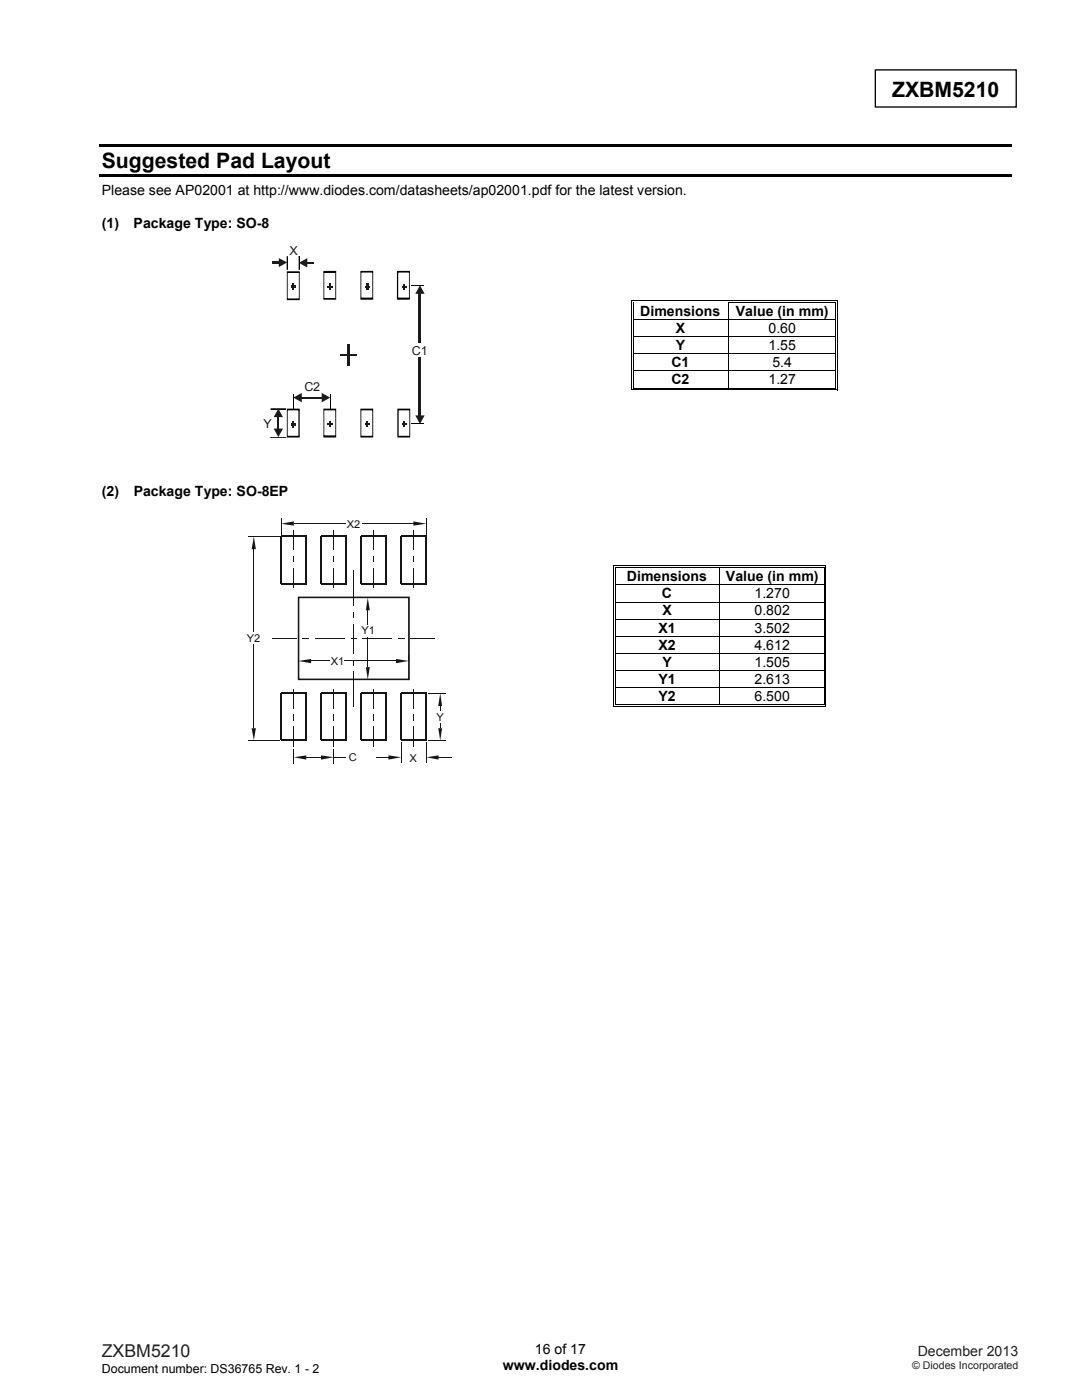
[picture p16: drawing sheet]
<svg xmlns="http://www.w3.org/2000/svg" width="216mm" height="279mm" viewBox="0 0 216 279" stroke-linecap="round" stroke-linejoin="round" font-family="sans-serif">
<defs><g id="words">
<g font-size="4.2">
<text x="178" y="19.3">ZXBM5210</text>
<text x="20.3" y="33.6">Suggested Pad Layout</text>
</g>
<text font-size="3.5" fill="#231f20" x="20.3" y="270.9">ZXBM5210</text>
<g font-size="2.8">
<text x="20.3" y="39">Please see AP02001 at http://www.diodes.com/datasheets/ap02001.pdf for the latest version.</text>
<text x="20.3" y="45.5">(1)</text>
<text x="26.7" y="45.5">Package Type: SO-8</text>
<text x="127.8" y="63">Dimensions</text>
<text x="146.8" y="63">Value (in mm)</text>
<text x="134.8" y="66.5">X</text>
<text x="134.8" y="69.9">Y</text>
<text x="153.4" y="66.5">0.60</text>
<text x="153.4" y="69.9">1.55</text>
<text x="134" y="73.3">C1</text>
<text x="134" y="76.7">C2</text>
<text x="153.4" y="76.7">1.27</text>
<text x="154.1" y="73.3">5.4</text>
<text x="20.3" y="99">(2)</text>
<text x="26.7" y="99">Package Type: SO-8EP</text>
<text x="125.1" y="116">Dimensions</text>
<text x="132.1" y="119.4">C</text>
<text x="144.9" y="116">Value (in mm)</text>
<text x="150.6" y="119.4">1.270</text>
<text x="132.2" y="122.8">X</text>
<text x="150.6" y="122.8">0.802</text>
<text x="131.4" y="126.3">X1</text>
<text x="131.4" y="129.7">X2</text>
<text x="150.6" y="126.3">3.502</text>
<text x="150.6" y="129.7">4.612</text>
<text x="131.4" y="136.5">Y1</text>
<text x="132.2" y="133.1">Y</text>
<text x="150.6" y="133.1">1.505</text>
<text x="150.6" y="136.5">2.613</text>
<text x="131.4" y="139.9">Y2</text>
<text x="150.6" y="139.9">6.500</text>
<text x="100.3" y="273.5">www.diodes.com</text>
<text x="106.7" y="270.2">16 of 17</text>
</g>
<text font-size="2.8" fill="#231f20" x="183.1" y="270.6">December 2013</text>
<g font-size="2.5" fill="#1f1a17">
<text x="57.8" y="50.9">X</text>
<text x="82.2" y="70.8">C1</text>
<text x="60.7" y="78">C2</text>
<text x="52.6" y="85.4">Y</text>
</g>
<text font-size="2.5" x="20.3" y="274">Document number: DS36765 Rev. 1 - 2</text>
<g font-size="2.2" fill="#131516">
<text x="69.2" y="105.3">X2</text>
<text x="49.3" y="128.2">Y2</text>
<text x="72.2" y="126.6">Y1</text>
<text x="66" y="132.7">X1</text>
<text x="87.1" y="143.8">Y</text>
<text x="69.6" y="151.9">C</text>
<text x="81.7" y="152">X</text>
</g>
<text font-size="2.1" fill="#231f20" x="182" y="273.2">© Diodes Incorporated</text>
</g></defs>
<path d="M174.7 13.9h28.1v7.5h-28.1z" fill="none" stroke="#000" stroke-width=".26"/>
<path d="M19.8 28.7h182v.6h-182zM19.8 34.8h182v.5h-182z" fill="#000"/>
<g fill="#fff">
<path d="M126.5 60.4h18.7v3.3h-18.7z"/>
<path d="M127 60.4h17.6v3.3h-17.6z"/>
</g>
<path d="M126 59.9h.2v.5h-.2zM126 59.9h.5v.2h-.5zM126.3 60.2h.2v.2h-.2z" fill="#000"/>
<path d="M126.5 60h18.7M126.5 60.3h18.7" fill="none" stroke="#000" stroke-width=".2"/>
<path d="M126.5 60.4h18.7z" fill="#fff"/>
<path d="M145.2 60.4h.2zM145.2 59.9h.5v.2h-.5zM145.2 60.2h.5v.2h-.5zM166.6 59.9h.6v.2h-.6zM166.6 60.2h.2v.2h-.2zM167 59.9h.2v.5h-.2z" fill="#000"/>
<path d="M145.7 60h20.9M126.1 60.4v3.3M126.4 60.4v3.3M145.3 60.4v3.3M145.7 60.3h20.9M166.7 60.4v3.3M167.1 60.4v3.3" fill="none" stroke="#000" stroke-width=".2"/>
<g fill="#fff">
<path d="M126.5 63.9h18.7v3.2h-18.7z"/>
<path d="M127 63.9h17.6v3.2h-17.6z"/>
<path d="M145.4 63.9h21.2v3.2h-21.2z"/>
<path d="M146 63.9h20.2v3.2h-20.2z"/>
</g>
<path d="M126 63.7h.2v.1h-.2zM126.3 63.7h.2v.1h-.2zM166.6 63.7h.2v.1h-.2zM167 63.7h.2v.1h-.2z" fill="#000"/>
<path d="M126.1 63.8v3.3M126.4 63.8v3.3M126.5 63.8h40.1M145.3 63.8v3.3M166.7 63.8v3.3M167.1 63.8v3.3" fill="none" stroke="#000" stroke-width=".2"/>
<g fill="#fff">
<path d="M126.5 67.3h18.7v3.2h-18.7z"/>
<path d="M127 67.3h17.6v3.2h-17.6z"/>
<path d="M145.4 67.3h21.2v3.2h-21.2z"/>
<path d="M146 67.3h20.2v3.2h-20.2z"/>
</g>
<path d="M126 67.1h.2v.2h-.2zM126.3 67.1h.2v.2h-.2zM166.6 67.1h.2v.2h-.2zM167 67.1h.2v.2h-.2z" fill="#000"/>
<path d="M126.1 67.3v3.2M126.4 67.3v3.2M126.5 67.2h40.1M145.3 67.3v3.2M166.7 67.3v3.2M167.1 67.3v3.2" fill="none" stroke="#000" stroke-width=".2"/>
<g fill="#fff">
<path d="M126.5 70.7h18.7v3.2h-18.7z"/>
<path d="M127 70.7h17.6v3.2h-17.6z"/>
<path d="M145.4 70.7h21.2v3.2h-21.2z"/>
<path d="M146 70.7h20.2v3.2h-20.2z"/>
</g>
<path d="M126 70.5h.2v.2h-.2zM126.3 70.5h.2v.2h-.2zM166.6 70.5h.2v.2h-.2zM167 70.5h.2v.2h-.2z" fill="#000"/>
<path d="M126.1 70.7v3.2M126.4 70.7v3.2M126.5 70.6h40.1M145.3 70.7v3.2M166.7 70.7v3.2M167.1 70.7v3.2" fill="none" stroke="#000" stroke-width=".2"/>
<g fill="#fff">
<path d="M126.5 74.1h18.7v3.3h-18.7z"/>
<path d="M127 74.1h17.6v3.3h-17.6z"/>
<path d="M145.4 74.1h21.2v3.3h-21.2z"/>
<path d="M146 74.1h20.2v3.3h-20.2z"/>
</g>
<path d="M126 73.9h.2v.2h-.2zM126 77.7h.5v.2h-.5zM126.3 73.9h.2v.2h-.2zM126.3 77.4h.2v.2h-.2zM145.2 77.4h.5v.2h-.5zM166.6 73.9h.2v.2h-.2zM166.6 77.7h.6v.2h-.6zM166.6 77.4h.2v.2h-.2zM167 73.9h.2v.2h-.2zM167 77.4h.2v.5h-.2z" fill="#000"/>
<path d="M126.1 74.1v3.8M126.4 74.1v3.3M126.5 74h40.1M126.5 77.8h40.1M126.5 77.5h18.7M145.3 74.1v3.3M145.7 77.5h20.9M166.7 74.1v3.3M167.1 74.1v3.3" fill="none" stroke="#000" stroke-width=".2"/>
<g fill="#fff">
<path d="M122.9 113.4h20.6v3.2h-20.6z"/>
<path d="M123.3 113.4h19.6v3.2h-19.6z"/>
</g>
<path d="M122.4 112.9h.1v.5h-.1zM122.4 112.9h.5v.1h-.5zM122.7 113.2h.2v.2h-.2z" fill="#000"/>
<path d="M122.9 112.9h20.6M122.9 113.3h20.6" fill="none" stroke="#000" stroke-width=".2"/>
<path d="M122.9 113.4h20.6z" fill="#fff"/>
<g fill="#000">
<path d="M122.4 116.6h.1v.2h-.1zM122.7 116.6h.2v.2h-.2zM143.5 113.4h.2zM143.5 112.9h.5v.1h-.5zM143.5 113.2h.5v.2h-.5zM164.3 112.9h.5v.1h-.5zM164.3 113.2h.2v.2h-.2zM164.3 116.6h.2v.2h-.2zM164.7 112.9h.1v.5h-.1zM164.7 116.6h.1v.2h-.1zM122.4 120.1h.1v.1h-.1zM122.4 123.5h.1v.1h-.1z"/>
<path d="M122.4 126.9h.1v.2h-.1zM122.4 130.3h.1v.2h-.1zM122.4 133.7h.1v.2h-.1zM122.7 120.1h.2v.1h-.2zM122.7 123.5h.2v.1h-.2zM122.7 126.9h.2v.2h-.2zM122.7 130.3h.2v.2h-.2zM122.7 133.7h.2v.2h-.2zM164.3 120.1h.2v.1h-.2zM164.3 123.5h.2v.1h-.2zM164.3 126.9h.2v.2h-.2zM164.3 130.3h.2v.2h-.2z"/>
<path d="M164.3 133.7h.2v.2h-.2zM164.7 120.1h.1v.1h-.1zM164.7 123.5h.1v.1h-.1zM164.7 126.9h.1v.2h-.1zM164.7 130.3h.1v.2h-.1zM164.7 133.7h.1v.2h-.1z"/>
</g>
<g fill="none" stroke="#000" stroke-width=".2">
<path d="M122.4 113.4v3.2M122.4 116.8v3.3M122.8 113.4v3.2M122.8 116.8v3.3M122.9 116.7h41.4M143.6 113.4v3.2M143.6 116.8v3.3M144 112.9h20.3M144 113.3h20.3M164.4 113.4v3.2M164.4 116.8v3.3M164.8 113.4v3.2"/>
<path d="M164.8 116.8v3.3M122.4 120.2v3.3M122.4 123.6v3.3M122.4 127.1v3.2M122.4 130.5v3.2M122.4 133.9v3.3M122.8 120.2v3.3M122.8 123.6v3.3M122.8 127.1v3.2M122.8 130.5v3.2M122.8 133.9v3.3M122.9 120.1h41.4"/>
<path d="M122.9 123.5h41.4M122.9 127h41.4M122.9 130.4h41.4M122.9 133.8h41.4M143.6 120.2v3.3M143.6 123.6v3.3M143.6 127.1v3.2M143.6 130.5v3.2M143.6 133.9v3.3M164.4 120.2v3.3M164.4 123.6v3.3M164.4 127.1v3.2"/>
<path d="M164.4 130.5v3.2M164.4 133.9v3.3M164.8 120.2v3.3M164.8 123.6v3.3M164.8 127.1v3.2M164.8 130.5v3.2M164.8 133.9v3.3"/>
</g>
<g fill="#fff">
<path d="M122.9 137.3h20.6v3.3h-20.6z"/>
<path d="M123.3 137.3h19.6v3.3h-19.6z"/>
</g>
<g fill="#000">
<path d="M122.4 137.2h.1v.1h-.1zM122.7 137.2h.2v.1h-.2zM164.3 137.2h.2v.1h-.2zM164.7 137.2h.1v.1h-.1zM122.4 140.9h.5v.2h-.5zM122.7 140.6h.2v.2h-.2zM143.5 140.6h.5v.2h-.5zM164.3 140.9h.5v.2h-.5zM164.3 140.6h.2v.2h-.2zM164.7 140.6h.1v.5h-.1z"/>
<path d="M57.2 51.2h.2v2.6h-.2zM57.2 53.8h.2zM57.2 51.2h.2v2.6h-.2zM57.2 51.2h.2z"/>
<path d="M57.3 59.6h2.4v.3h-2.4zM59.7 59.7l.1 .2zM59.6 54.3h.2v5.4h-.2zM59.7 54.1l.1 .2zM57.3 54.1h2.4v.4h-2.4zM57.2 54.1l.1 .2zM57.2 54.3h.2v5.4h-.2zM57.2 59.7l.1 .2z"/>
<path d="M59.6 51.1h.2v2.7h-.2zM59.6 53.8h.2zM59.6 51.1h.2v2.7h-.2zM59.6 51.1h.2z"/>
<path d="M64.6 59.5h2.4v.3h-2.4zM67 59.6l.1 .2zM66.9 54.3h.2v5.3h-.2zM67 54.1l.1 .2zM64.6 54.1h2.4v.4h-2.4zM64.5 54.1l.1 .2zM64.5 54.3h.2v5.3h-.2zM64.5 59.6l.1 .2z"/>
<path d="M72 59.4h2.4v.4h-2.4zM74.4 59.6l.1 .2zM74.3 54.2h.2v5.4h-.2zM74.4 54.1l.1 .1zM72 54.1h2.4v.3h-2.4zM71.9 54.1l.1 .1zM71.9 54.2h.2v5.4h-.2zM71.9 59.6l.1 .2z"/>
<path d="M79.3 59.4h2.4v.4h-2.4zM81.7 59.6l.1 .2zM81.6 54.2h.2v5.4h-.2zM81.7 54.1l.1 .1zM79.3 54.1h2.4v.3h-2.4zM79.2 54.1l.1 .1zM79.2 54.2h.3v5.4h-.3zM79.2 59.6l.1 .2z"/>
<path d="M53.9 87.2l3.2 .1zM53.9 87.2l3.2 .1z"/>
<path d="M54 81.6h3.1v.1h-3.1zM57.1 81.6v.1zM54 81.6h3.1v.1h-3.1zM54 81.6v.1z"/>
<path d="M57.3 87h2.4v.3h-2.4zM59.7 87.1l.1 .2zM59.5 81.7h.3v5.4h-.3zM59.7 81.6l.1 .1zM57.3 81.6h2.4v.3h-2.4zM57.2 81.6l.1 .1zM57.2 81.7h.2v5.4h-.2zM57.2 87.1l.1 .2z"/>
<path d="M64.6 86.9h2.4v.4h-2.4zM67 87.1l.1 .2zM66.9 81.7h.2v5.4h-.2zM67 81.6l.1 .1zM64.6 81.6h2.4v.3h-2.4zM64.5 81.6l.1 .1zM64.5 81.7h.2v5.4h-.2zM64.5 87.1l.1 .2z"/>
<path d="M72 87h2.4v.3h-2.4zM74.4 87.1l.1 .2zM74.3 81.7h.2v5.4h-.2zM74.4 81.6l.1 .1zM72 81.6h2.4v.3h-2.4zM71.9 81.6l.1 .1zM71.9 81.7h.2v5.4h-.2zM71.9 87.1l.1 .2z"/>
<path d="M79.5 87h2.3v.3h-2.3zM81.8 87.1l.1 .2zM81.7 81.7h.2v5.4h-.2zM81.8 81.6l.1 .1zM79.5 81.6h2.3v.3h-2.3zM79.3 81.6h.2v.1h-.2zM79.3 81.7h.2v5.4h-.2zM79.3 87.1h.2v.2h-.2z"/>
</g>
<path d="M84.1 70.3h.5v-.2v.2zM122.4 137.3v3.8M122.8 137.3v3.3M122.9 137.2h41.4M143.6 137.3v3.3M164.4 137.3v3.3M164.8 137.3v3.3M122.9 141h41.4M122.9 140.7h20.6M144 140.7h20.3" fill="none" stroke="#000" stroke-width=".2"/>
<g fill="#1f1a17">
<path d="M54.3 52.2h1.4v.4h-1.4z"/>
<path d="M61.2 52.3h1.5v.3h-1.5z"/>
</g>
<g fill="#1f1a17">
<path d="M55.6 51.5l1.7 .9-1.7 .9v-1.8l1.7 .9z" fill-rule="evenodd"/>
<path d="M59.6 52.5l1.7-1v1.9z" fill-rule="evenodd"/>
<path d="M58.5 79.4l1.7-1v1.9l-1.7-.9 1.7-1z" fill-rule="evenodd"/>
</g>
<path d="M60 79.4h4.3" fill="none" stroke="#1f1a17" stroke-width=".34"/>
<g fill="#1f1a17">
<path d="M64.2 78.4l1.7 1-1.7 .9v-1.9l1.7 1z" fill-rule="evenodd"/>
<path d="M54.6 85.5h1.9l-1 1.7z" fill-rule="evenodd"/>
</g>
<path d="M55.5 83.2v2.5" fill="none" stroke="#1f1a17" stroke-width=".34"/>
<g fill="#1f1a17">
<path d="M55.5 81.6l1 1.6h-1.9z" fill-rule="evenodd"/>
<path d="M82.9 82.9h1.8l-.9 1.7z" fill-rule="evenodd"/>
</g>
<path d="M83.8 58.5v24.5" fill="none" stroke="#1f1a17" stroke-width=".42"/>
<path d="M83.8 56.9l.9 1.7h-1.8z" fill-rule="evenodd" fill="#1f1a17"/>
<path d="M81.9 68.6h3.8v2.6h-3.8z" fill="#fff"/>
<path d="M67.8 70.8h3.4" fill="none" stroke="#1f1a17" stroke-width=".34"/>
<path d="M69.5 68.6v4.4" fill="none" stroke="#1f1a17" stroke-width=".42"/>
<path d="M82 57h2.6M58.5 78.8v2.8M65.8 78.8v2.8M82 84.6h2.6" fill="none" stroke="#000" stroke-width=".2"/>
<g fill="#1f1a17">
<path d="M58.1 57h.9v.4h-.9z"/>
<path d="M58.4 56.6h.3v1.3h-.3z"/>
<path d="M58.1 84.4h.9v.5h-.9z"/>
<path d="M58.4 84h.3v1.3h-.3z"/>
<path d="M65.3 84.5h1v.4h-1z"/>
<path d="M65.6 84.1h.4v1.2h-.4z"/>
<path d="M72.8 84.5h.9v.4h-.9z"/>
<path d="M73.1 84.1h.3v1.2h-.3z"/>
<path d="M80.2 84.5h.9v.4h-.9z"/>
<path d="M80.5 84.1h.3v1.2h-.3z"/>
<path d="M65.3 57h1v.4h-1z"/>
<path d="M65.6 56.6h.4v1.3h-.4z"/>
<path d="M72.8 57h.9v.4h-.9z"/>
<path d="M73 56.6h.4v1.3h-.4z"/>
<path d="M80.2 57h.9v.4h-.9z"/>
<path d="M80.4 56.6h.4v1.2h-.4z"/>
</g>
<path d="M70.5 113.8v7.1" fill="none" stroke="#131516" stroke-width=".2"/>
<path d="M70.5 122.1h.1v1.1h-.1z" fill="#131516"/>
<path d="M70.5 124.5v5.9" fill="none" stroke="#131516" stroke-width=".2"/>
<path d="M70.5 131.6h.1v1.2h-.1z" fill="#131516"/>
<path d="M54.3 127.4h4.9M70.5 134v7" fill="none" stroke="#131516" stroke-width=".2"/>
<path d="M60.4 127.3h1.2v.2h-1.2z" fill="#131516"/>
<path d="M62.8 127.4h5.9" fill="none" stroke="#131516" stroke-width=".2"/>
<path d="M70 127.3h1.1v.2h-1.1z" fill="#131516"/>
<path d="M72.3 127.4h6" fill="none" stroke="#131516" stroke-width=".2"/>
<path d="M79.5 127.3h1.3v.2h-1.3z" fill="#131516"/>
<path d="M81.9 127.4h4.9" fill="none" stroke="#131516" stroke-width=".2"/>
<path d="M59.5 119.1h22.1v.3h-22.1zM81.6 119.1h.2v.2h-.2zM81.4 119.3h.4v16.3h-.4zM81.6 135.6h.2v.1h-.2zM59.5 135.4h22.1v.3h-22.1zM59.4 135.6l.1 .1zM59.4 119.3h.3v16.3h-.3zM59.4 119.1h.1v.2h-.1z" fill="#131516"/>
<path d="M56.1 116.5h5M64.1 116.5h5M72 116.5h5M80.1 116.5h5" fill="none" stroke="#131516" stroke-width=".34"/>
<path d="M56.1 138.4h5M64.1 138.4h5M72 138.4h5M80.1 138.4h5" fill="none" stroke="#131516" stroke-width=".28"/>
<path d="M58.6 105.8v4" fill="none" stroke="#131516" stroke-width=".2"/>
<path d="M58.6 111h.1v1.1h-.1z" fill="#131516"/>
<path d="M58.6 113.4v4M66.6 105.8v4" fill="none" stroke="#131516" stroke-width=".2"/>
<path d="M66.6 111l.1 1.1z" fill="#131516"/>
<path d="M66.6 113.4v4M74.5 105.8v4" fill="none" stroke="#131516" stroke-width=".2"/>
<path d="M74.4 111h.2v1.1h-.2z" fill="#131516"/>
<path d="M74.5 113.4v4M82.5 105.8v4" fill="none" stroke="#131516" stroke-width=".2"/>
<path d="M82.5 111l.1 1.1z" fill="#131516"/>
<path d="M82.5 113.4v4M58.6 145v4.1" fill="none" stroke="#131516" stroke-width=".2"/>
<path d="M58.6 142.7h.1v1.2h-.1z" fill="#131516"/>
<path d="M58.6 137.4v4M66.6 145v4.1" fill="none" stroke="#131516" stroke-width=".2"/>
<path d="M66.6 142.7l.1 1.2z" fill="#131516"/>
<path d="M66.6 137.4v4M74.5 145v4.1" fill="none" stroke="#131516" stroke-width=".2"/>
<path d="M74.4 142.7h.2v1.2h-.2z" fill="#131516"/>
<path d="M74.5 137.4v4M82.5 145v4.1" fill="none" stroke="#131516" stroke-width=".2"/>
<path d="M82.5 142.7l.1 1.2z" fill="#131516"/>
<path d="M82.5 137.4v4M58.6 149.4v2.9M61.1 151.1h3M66.6 151.1h2.5M66.6 149.4v2.9" fill="none" stroke="#131516" stroke-width=".2"/>
<path d="M56 107.1v9.4M72.1 107.1v9.4M77.1 107.1v9.4M56 138.4v9.3M72.1 138.4v9.3M77.1 138.4v9.3" fill="none" stroke="#131516" stroke-width=".34"/>
<path d="M61.1 107.1v9.4M64.1 107.1v9.4M80 107.1v9.4M85.1 107.1v9.4M61.1 138.4v9.3M64.1 138.4v9.3M80 138.4v9.3M85.1 138.4v9.3M56.1 147.8h5M64.1 147.8h5M72 147.8h5M80.1 147.8h5" fill="none" stroke="#131516" stroke-width=".32"/>
<path d="M56.1 107.1h5M64.1 107.1h5v9.4M72 107.1h5M80.1 107.1h5M69.1 138.4v9.3" fill="none" stroke="#131516" stroke-width=".25"/>
<g fill="#131516">
<path d="M58.6 151.1l2.5-.4v.9z"/>
<path d="M64.1 150.7l2.5 .4-2.5 .5z"/>
</g>
<path d="M70.9 119.2h3.6M70.9 135.6h3.6M73.4 121.8v2.9M73.4 127.2v5.9" fill="none" stroke="#131516" stroke-width=".2"/>
<g fill="#131516">
<path d="M73.4 119.3l.4 2.5h-.8z"/>
<path d="M73 133.1h.8l-.4 2.5z"/>
</g>
<g fill="#131516">
<path d="M59.5 130.8h.1v1.1h-.1z"/>
<path d="M81.6 130.8v1.1z"/>
</g>
<path d="M62.1 131.9h3.6M68.7 131.9h10.3" fill="none" stroke="#131516" stroke-width=".2"/>
<g fill="#131516">
<path d="M59.5 131.9l2.6-.4v.9z"/>
<path d="M79 131.5l2.6 .4-2.6 .5z"/>
</g>
<path d="M75 151.1h2.5M80.1 148.2v4.1M85.1 148.2v4.1M87.5 151.1h2.6" fill="none" stroke="#131516" stroke-width=".2"/>
<g fill="#131516">
<path d="M77.5 150.7l2.6 .4-2.6 .5z"/>
<path d="M85.1 151.1l2.4-.4v.9z"/>
</g>
<path d="M85.5 138.4h3.4M85.5 147.8h3.4" fill="none" stroke="#131516" stroke-width=".2"/>
<g fill="#131516">
<path d="M87.8 144.4h.1v.9h-.1z"/>
<path d="M87.8 140.9h.1v.9h-.1z"/>
</g>
<g fill="#131516">
<path d="M87.4 145.3h.8l-.4 2.4z"/>
<path d="M87.8 138.4l.4 2.5h-.8z"/>
</g>
<path d="M49.5 107.1h6.2M50.7 109.6v16.6M50.7 128.7v16.6M49.5 147.8h6.2" fill="none" stroke="#131516" stroke-width=".2"/>
<g fill="#131516">
<path d="M50.7 107.1l.4 2.5h-.9z"/>
<path d="M50.2 145.3h.9l-.4 2.4z"/>
</g>
<path d="M56.1 103.4v3.3M58.6 104.5h10.3M72.3 104.5h10.2M85.1 103.4v3.3" fill="none" stroke="#131516" stroke-width=".2"/>
<g fill="#131516">
<path d="M56.1 104.5l2.5-.4v.8z"/>
<path d="M82.5 104.1l2.6 .4-2.6 .4z"/>
</g>
<use href="#words"/>
</svg>
